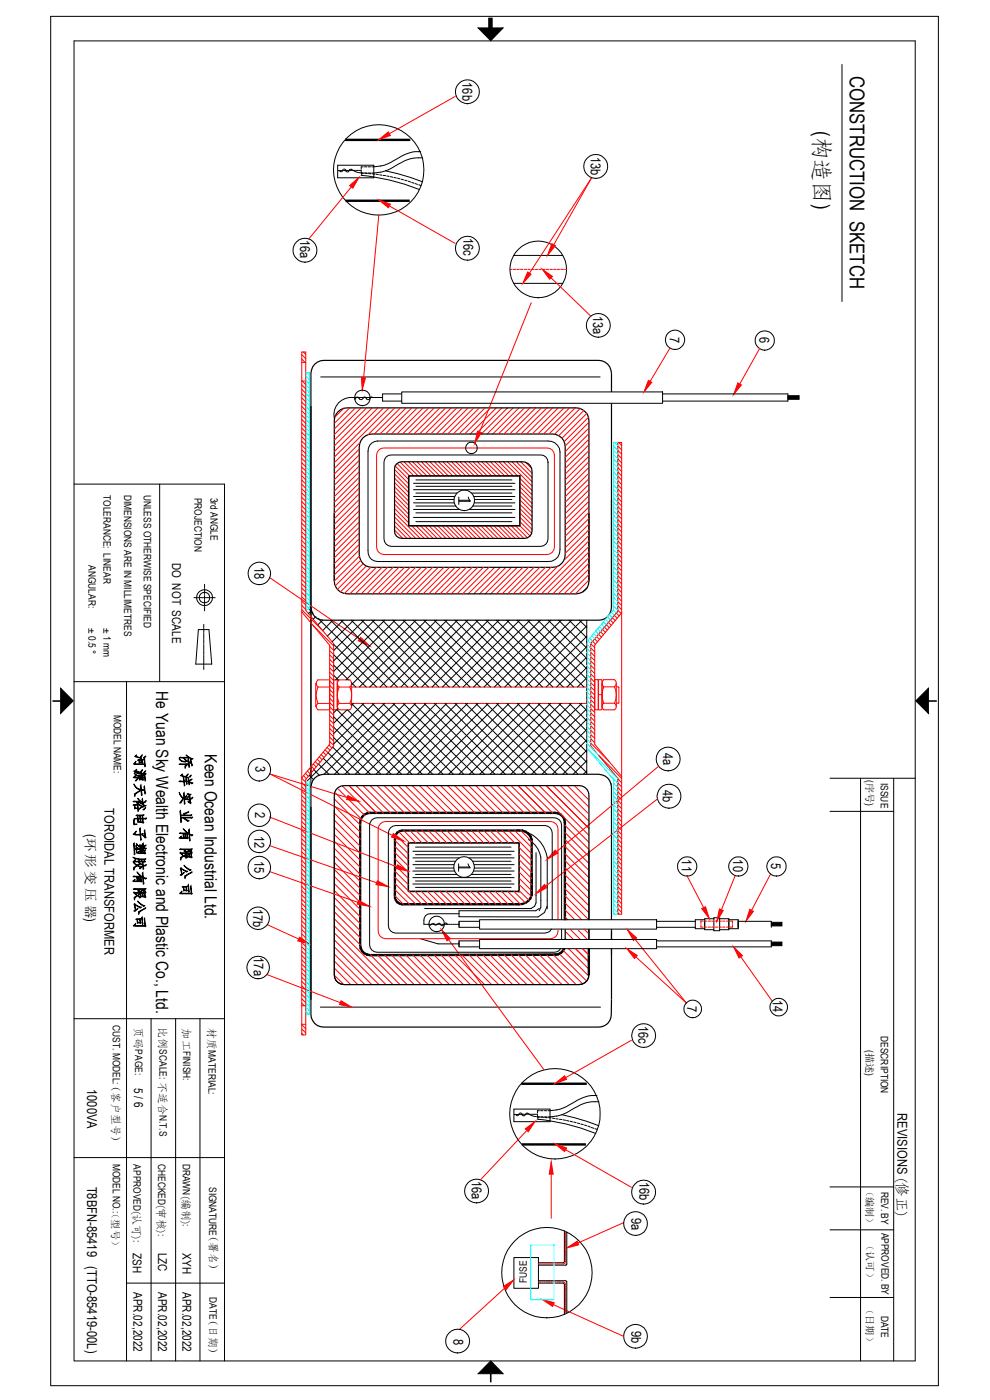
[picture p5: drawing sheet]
<svg xmlns="http://www.w3.org/2000/svg" width="210mm" height="297mm" viewBox="0 0 210 297" stroke-linecap="round" stroke-linejoin="round" font-family="sans-serif">
<defs><g id="words">
<g font-size="4.3">
<text x="180.3" y="16.1" transform="rotate(90 180.3 16.1)">CONSTRUCTION SKETCH</text>
<text x="172.9" y="27.8" transform="rotate(90 172.9 27.8)">(构造图)</text>
</g>
<g font-size="3.6">
<text x="33.1" y="146.6" transform="rotate(90 33.1 146.6)">He Yuan Sky Wealth Electronic and Plastic Co., Ltd.</text>
<text x="43.5" y="160" transform="rotate(90 43.5 160)">Keen Ocean Industrial Ltd.</text>
</g>
<g font-size="3.1">
<text x="28.7" y="159.8" transform="rotate(90 28.7 159.8)">河源天裕电子塑胶有限公司</text>
<text x="38.5" y="160" transform="rotate(90 38.5 160)">侨 洋 实 业 有 限 公 司</text>
</g>
<g font-size="2.9">
<text x="98.1" y="17.4" transform="rotate(90 98.1 17.4)">16b</text>
<text x="125.3" y="33.2" transform="rotate(90 125.3 33.2)">13b</text>
<text x="63.7" y="50.9" transform="rotate(90 63.7 50.9)">16a</text>
<text x="98.3" y="50.4" transform="rotate(90 98.3 50.4)">16c</text>
<text x="125.8" y="67" transform="rotate(90 125.8 67)">13a</text>
<text x="142.1" y="71.4" transform="rotate(90 142.1 71.4)">7</text>
<text x="161.1" y="71.6" transform="rotate(90 161.1 71.6)">6</text>
<text x="54" y="120.3" transform="rotate(90 54 120.3)">18</text>
<text x="140.7" y="159.8" transform="rotate(90 140.7 159.8)">4a</text>
<text x="54.2" y="162.4" transform="rotate(90 54.2 162.4)">3</text>
<text x="140.6" y="167.5" transform="rotate(90 140.6 167.5)">4b</text>
<text x="22.2" y="171.4" transform="rotate(90 22.2 171.4)">TOROIDAL TRANSFORMER</text>
<text x="54.1" y="172.2" transform="rotate(90 54.1 172.2)">2</text>
<text x="18.2" y="176.9" transform="rotate(90 18.2 176.9)">(环 形 变 压 器)</text>
<text x="54" y="177.3" transform="rotate(90 54 177.3)">12</text>
<text x="54" y="182.7" transform="rotate(90 54 182.7)">15</text>
<text x="144.7" y="182.3" transform="rotate(90 144.7 182.3)">11</text>
<text x="155.5" y="182.3" transform="rotate(90 155.5 182.3)">10</text>
<text x="163.6" y="183.1" transform="rotate(90 163.6 183.1)">5</text>
<text x="53.7" y="192.7" transform="rotate(90 53.7 192.7)">17b</text>
<text x="53.8" y="203.1" transform="rotate(90 53.8 203.1)">17a</text>
<text x="145.7" y="213.4" transform="rotate(90 145.7 213.4)">7</text>
<text x="164" y="212.2" transform="rotate(90 164 212.2)">14</text>
<text x="135.5" y="217.7" transform="rotate(90 135.5 217.7)">16c</text>
<text x="18.5" y="231" transform="rotate(90 18.5 231)">1000VA</text>
<text x="190.4" y="236.2" transform="rotate(90 190.4 236.2)">REVISIONS (修正)</text>
<text x="18.5" y="251.7" transform="rotate(90 18.5 251.7)">T8BFN-85419 (TTO-85419-00L)</text>
<text x="100.1" y="250.5" transform="rotate(90 100.1 250.5)">16a</text>
<text x="135.7" y="250.7" transform="rotate(90 135.7 250.7)">16b</text>
<text x="133.9" y="258.3" transform="rotate(90 133.9 258.3)">9a</text>
<text x="96.2" y="284" transform="rotate(90 96.2 284)">8</text>
<text x="133.9" y="282.3" transform="rotate(90 133.9 282.3)">9b</text>
</g>
<g font-size="2.6">
<text x="36.5" y="119.4" transform="rotate(90 36.5 119.4)">DO NOT SCALE</text>
<text x="28.5" y="230.8" transform="rotate(90 28.5 230.8)">5 / 6</text>
<text x="28.2" y="265.9" transform="rotate(90 28.2 265.9)">ZSH</text>
<text x="33.5" y="265.7" transform="rotate(90 33.5 265.7)">LZC</text>
<text x="38.7" y="265.9" transform="rotate(90 38.7 265.9)">XYH</text>
<text x="28.3" y="274.1" transform="rotate(90 28.3 274.1)">APR.02,2022</text>
<text x="33.5" y="274.1" transform="rotate(90 33.5 274.1)">APR.02,2022</text>
<text x="38.7" y="274.1" transform="rotate(90 38.7 274.1)">APR.02,2022</text>
</g>
<g font-size="2.3">
<text x="28.7" y="217.9" transform="rotate(90 28.7 217.9)">页码PAGE:</text>
<text x="33.9" y="217.9" transform="rotate(90 33.9 217.9)">比例SCALE: 不适合N.T.S</text>
<text x="38.8" y="218.2" transform="rotate(90 38.8 218.2)">加工FINISH:</text>
<text x="44.2" y="218.1" transform="rotate(90 44.2 218.1)">材质MATERIAL:</text>
<text x="44.6" y="261.1" transform="rotate(90 44.6 261.1)">（署名）</text>
</g>
<g font-size="2.2">
<text x="21.9" y="105" transform="rotate(90 21.9 105)">TOLERANCE: LINEAR</text>
<text x="26.3" y="104.9" transform="rotate(90 26.3 104.9)">DIMENSIONS ARE IN MILLIMETRES</text>
<text x="30.5" y="104.9" transform="rotate(90 30.5 104.9)">UNLESS OTHERWISE SPECIFIED</text>
<text x="41.3" y="105.6" transform="rotate(90 41.3 105.6)">PROJECTION</text>
<text x="44.6" y="105.6" transform="rotate(90 44.6 105.6)">3rd ANGLE</text>
<text x="18.8" y="119.9" transform="rotate(90 18.8 119.9)">ANGULAR:</text>
<text x="18.8" y="133.3" transform="rotate(90 18.8 133.3)">± 0.5 °</text>
<text x="21.9" y="133.3" transform="rotate(90 21.9 133.3)">± 1 mm</text>
<text x="24.1" y="151.6" transform="rotate(90 24.1 151.6)">MODEL NAME:</text>
<text x="183.7" y="165.5" transform="rotate(90 183.7 165.5)">(序号)</text>
<text x="186.9" y="166.1" transform="rotate(90 186.9 166.1)">ISSUE</text>
<text x="24" y="217.5" transform="rotate(90 24 217.5)">CUST. MODEL:（客户型号）</text>
<text x="186.8" y="219.8" transform="rotate(90 186.8 219.8)">DESCRIPTION</text>
<text x="183.7" y="222.8" transform="rotate(90 183.7 222.8)">(描述)</text>
<text x="24" y="246.8" transform="rotate(90 24 246.8)">MODEL NO.:（型号）</text>
<text x="28.3" y="247" transform="rotate(90 28.3 247)">APPROVED(认可):</text>
<text x="33.6" y="246.9" transform="rotate(90 33.6 246.9)">CHECKED(审核):</text>
<text x="38.8" y="246.9" transform="rotate(90 38.8 246.9)">DRAWN(编制):</text>
<text x="44.4" y="251.8" transform="rotate(90 44.4 251.8)">SIGNATURE</text>
<text x="183.7" y="251.7" transform="rotate(90 183.7 251.7)">（编制）</text>
<text x="186.9" y="252.8" transform="rotate(90 186.9 252.8)">REV. BY</text>
<text x="183.8" y="263.3" transform="rotate(90 183.8 263.3)">（认可）</text>
<text x="187" y="261.5" transform="rotate(90 187 261.5)">APPROVED. BY</text>
<text x="44.4" y="275.2" transform="rotate(90 44.4 275.2)">DATE（日期）</text>
<text x="111.7" y="272.2" transform="rotate(-90 111.7 272.2)">FUSE</text>
<text x="183.7" y="276.9" transform="rotate(90 183.7 276.9)">（日期）</text>
<text x="186.9" y="279.1" transform="rotate(90 186.9 279.1)">DATE</text>
</g>
</g></defs>
<g fill="none" stroke="#000" stroke-width=".21">
<path d="M10.8 3.5h188.3v290.5h-188.3zM15.7 8.7h178.4v280h-178.4zM178.6 13.7v50.3M71.6 35.1h7.7v2.6h-7.7zM71.7 36.2h.2M72 36.2l.4 .2M72.1 36.2h.2M72.3 36.2h.3M72.6 36.2h.3M72.8 35.9l-.3 .5M72.9 35.9h.3M73 36.2h.2"/>
<path d="M73.3 36v.2l.4 .3M73.5 36.2h-.2M73.6 36.2h.2M73.9 36.2h.2M74.1 36.1l-.2 .3M74.2 36.2h.2M74.4 35.9l-.3 .1M74.5 35.9l.1 .1M74.5 35.9l.2 .1M74.5 36.2h.2M74.8 36.1l.1 .1M74.8 36.2h.3"/>
<path d="M75 36.2l.2 .1M75.1 36.2h.3M75.3 36.4h.2M75.5 36.2h.1M75.6 36.5h.2M75.8 36.2h.2M75.9 36.6h.2M76.1 36.2h.2M76.2 36.6l.2 .1M76.4 36.2h.2M76.5 36.7h.1M76.6 36.2v.5"/>
<path d="M76.6 36.7h.4M76.6 36.7h.6M76.8 36.7l-.1 .5a45.9 45.9 0 0 1 12.3 3M77 35.4h-.4v.5M77.3 35.4h.5M77.3 36.7h.5M77.4 36.7l.5 .1M78.1 35.4h.5M78.1 36.7h.5M78.2 36.8l.5 .1M79 36.9l.5 .1M79.8 37h.5"/>
<path d="M80.5 37.1l.5 .1M81.3 37.2l.5 .1M81.8 36.2l5.2 1.4 2.6 1M82 37.3l.5 .1M82.8 37.5l.5 .1M83.6 37.6l.5 .2M84.3 37.8l.5 .1M85.1 38l.5 .1M85.9 38.2l.5 .2M86.6 38.4l.5 .2M87.3 38.7l.5 .2M88.1 38.9l.5 .2"/>
<path d="M88.8 39.2l.5 .2M89.2 32.2a7.2 7.2 0 0 0-5.2 1.6l-.6 .3a5.7 5.7 0 0 1-2.5 1.1l-2 .2M89.7 33.5h-1.6a6.7 6.7 0 0 0-3.6 1.3 9.5 9.5 0 0 1-3.9 1.7l-1.7 .2M109 54.2h10.4M68 80h59.3M109 60.1h10.4M75.6 84.3l-.4 .5M75.7 84.2l.7 .5M76.5 84.8h.2M77.1 84.3l-.3 .4M77.3 84.2l.4 .3M77.7 84.5l.2 .2"/>
<path d="M78 84.8h.2M78.6 84.3l-.2 .4M78.7 84.2l.5 .1M78.8 94l.6-.3 .7-.1h36.1a2.41 2.41 0 0 1 2.6 2.3v20.6a2.39 2.39 0 0 1-2.5 2.6h-36.2a2.04 2.04 0 0 1-2-2.3v-21l.3-1.3zM81.2 84.3h-7.1a3.6 3.6 0 0 0-3.2 4.4M81.9 96.9l.5-.3 .6-.1h31.7a1.52 1.52 0 0 1 1.5 1.5v16.3a1.59 1.59 0 0 1-1.5 1.6h-31.7a1.59 1.59 0 0 1-1.6-1.6v-16.3l.2-.5zM85.2 83.1h55.3v2.5h-55.3zM85.2 83.6h-4v1.5h4M140.5 83.6h26.6v1.5h-26.6M15.7 102.7h31.9v186M33.9 102.7v41.9M87.7 106.7h8.7"/>
<path d="M87.7 105.3h8.8M87.7 108.1h9.8M87.7 109.8h21.5M87.7 103.9h21.5M87.7 102.5h21.5M88.2 107.4h8.5M88.2 110.7h20.4M88.2 108.8h20.4M88.2 104.6h8.7M88.2 106h8.1M88.2 103.2h20.4M88.2 101.8h20.4"/>
<path d="M97.3 105.5v1.5M97.3 106.1h2.4M99.3 105.5l.5 .8h-2.5M99.5 108.1h9.7M100 104.6h8.6M100.3 107.4h8.3M100.5 105.3h8.7M100.6 106.7h8.6M100.7 106h7.9M41.1 126.8h.9M42.1 133.6h2.2l.6 7.3h-3.4zM42.2 126.8h.1"/>
<path d="M42.4 126.8h.8M43.2 132.5v.5M43.2 133.1v.1M43.2 133.3v.8M43.2 134.2v.2M43.2 134.5v.8M43.2 135.4v.2M43.2 135.7v.7M43.2 136.6v.1M43.2 136.8v.8M43.2 137.8v.1M43.2 138v.8"/>
<path d="M43.2 138.9v.2M43.2 139.2v.8M43.3 126.8h.1M43.4 124v.8M43.4 125v.1M43.4 125.2v.8M43.4 126.2v.1M43.4 126.4v.8M43.4 127.3v.1M43.4 127.6v.8M43.4 128.5v.1M43.4 128.7v.9"/>
<path d="M43.6 126.8h.8M44.5 126.8h.1M44.7 126.8h.9M65.6 129.2l.8 .9M66 128.9v38.1M66.1 129.5l-.7 .7M67 130.8l-.6 .6M67.4 131.1l14.7 14.7M68.5 131.5l-1.1 1M70.1 131.6l14.2 14.2M70.6 131.6l-2.1 2.2M70.8 138.9l6.9 6.9"/>
<path d="M70.8 136.7l9.1 9.1M72.3 131.6l14.2 14.2M72.8 131.6l-3.4 3.4M74.5 131.6l14.2 14.2M75 131.6l-4.6 4.5M76.7 131.6l14.2 14.2M77.2 131.6l-6.4 6.4M78.9 131.6l14.2 14.2M79.4 131.6l-8.6 8.6M81.1 131.6l14.2 14.2M81.6 131.6l-10.8 10.8M83.3 131.6l14.2 14.2"/>
<path d="M83.8 131.6l-12.6 12.6M85.5 131.6l14.2 14.2M86 131.6l-12.6 12.6M87.7 131.6l14.2 14.2M88.2 131.6l-13.6 13.6M89.9 131.6l14.2 14.2M90.4 131.6l-14.2 14.2M92.1 131.6l14.2 14.2M92.6 131.6l-14.2 14.2M94.3 131.6l14.2 14.2M94.8 131.6l-14.2 14.2M96.5 131.6l14.2 14.2"/>
<path d="M97 131.6l-14.2 14.2M98.7 131.6l14.2 14.2M99.2 131.6l-14.2 14.2M100.9 131.6l14.2 14.2M101.4 131.6l-14.2 14.2M103.1 131.6l14.2 14.2M103.6 131.6l-14.1 14.2M105.3 131.6l14.2 14.2M105.8 131.6l-14.1 14.2M107.5 131.6l14.2 14.2M108 131.6l-14.1 14.2M109.7 131.6l14.2 14.2"/>
<path d="M110.2 131.6l-14.1 14.2M111.9 131.6l12.6 12.5M112.4 131.6l-14.1 14.2M114.1 131.6l10.4 10.3M114.6 131.6l-14.1 14.2M116.3 131.6l8.2 8.1M116.8 131.6l-14.1 14.2M118.5 131.6l6 5.9M119 131.6l-14.1 14.2M120.7 131.6l3.8 3.7M121.2 131.6l-14.1 14.2M122.9 131.6l1.6 1.5"/>
<path d="M123.4 131.6l-14.1 14.2M124.5 131.6v32.7M124.5 139.4l-6.4 6.4M124.5 137.2l-8.6 8.6M124.5 135l-10.8 10.8M124.5 132.8l-13 13M124.5 124.7l-.9 .9M15.7 144.6h31.9M26.8 144.6v144.1M43.2 140.1v.1M43.2 140.3v.8M43.2 141.3v.1"/>
<path d="M43.2 141.5v.5M69.6 159.7l4.6 4.6M70.6 158.5l5.8 5.8M70.8 156.5l7.8 7.8M70.8 154.3l10 10M70.8 152.1l12.2 12.2M70.8 143.3l1 1M70.8 141.1l3.1 3.1M71.4 150.6l-.6 .6M71.5 150.6l13.7 13.7M71.5 145h.1M71.5 149.9h.1"/>
<path d="M71.7 150.3l-.2 .2M73.6 150.6l-2.8 2.8M73.7 150.6l13.7 13.7M74.5 144.9l1 .9M74.6 149.3l15 15M75 149.2l-.4 .4M76.8 149.2l15 15.1M77.2 149.2l-6.4 6.4M79 149.2l15 15.1M79.4 149.2l-8.6 8.6M81.2 149.2l15 15.1M81.6 149.2l-16.4 16.5"/>
<path d="M83.4 149.2l15 15.1M83.8 149.2l-15.1 15.1M85.6 149.2l15 15.1M86 149.2l-15 15.1M87.8 149.2l15 15.1M88.2 149.2l-15 15.1M90 149.2l15 15.1M90.4 149.2l-15 15.1M92.2 149.2l15 15.1M92.6 149.2l-15 15.1M94.4 149.2l15 15.1M94.8 149.2l-15 15.1"/>
<path d="M96.5 149.2l15.1 15.1M97 149.2l-15 15.1M98.7 149.2l15.1 15.1M99.2 149.2l-15 15.1M100.9 149.2l15.1 15.1M101.4 149.2l-15 15.1M103.1 149.2l15.1 15.1M103.6 149.2l-15 15.1M105.3 149.2l15.1 15.1M105.8 149.2l-15 15.1M107.5 149.2l15.1 15.1M108 149.2l-15 15.1"/>
<path d="M109.7 149.2l14.8 14.7M110.2 149.2l-15 15.1M111.9 149.2l12.6 12.5M112.4 149.2l-15 15.1M114.1 149.2l10.4 10.3M114.6 149.2l-15 15.1M116.3 149.2l8.2 8.1M116.8 149.2l-15 15.1M118.5 149.2l6 5.9M119 149.2l-15 15.1M120.7 149.2l3.8 3.7M121.2 149.2l-15 15.1"/>
<path d="M122.9 149.2l1.6 1.5M123.4 149.2l-15 15.1M124.5 159.2l-5.1 5.1M124.5 157l-7.3 7.3M124.5 154.8l-9.5 9.5M124.5 152.6l-11.7 11.7M124.5 150.4l-13.9 13.9M124.5 143.8l-2 2M124.5 141.6l-4.2 4.2M65.6 164.5l.9 .9M65.7 166.8l.2 .2M66.6 163.3l1.1 1.2"/>
<path d="M67.6 162.1l2.2 2.2M68.6 160.9l3.4 3.4M70.9 171.9v34.9a2.03 2.03 0 0 0 2.1 2.1h49.9a2.12 2.12 0 0 0 2-2.1M88.1 179.7h20.3M109.6 176.1a7 7 0 0 1 6.5 5.8v10.9M112.1 178.1a5.5 5.5 0 0 1 2.6 3.8v10.6l-.3 .7M124.5 163.6l-.8 .7M124.5 161.4l-2.9 2.9M129.6 166.2l.1 .2M176.1 172.1h13.5M176.1 165.1h18M182.5 165.1v123.6"/>
<path d="M189.6 165.1v123.6M87.6 182h9.8M87.6 183.4h8.7M87.6 184.8h8.8M87.6 187.5h21.5M87.6 186.2h21.5M87.6 180.6h21.5M88.1 188.3h20.3M88.1 186.9h20.3M88.1 184.1h8.2M88.1 185.5h8.8M88.1 181.3h20.3"/>
<path d="M88.1 182.7h8.5M89.2 199.1l3.7 1.1h4.5M90.2 196.1h.3M90.6 196.1h.2M91.3 196.1h-.3l.2 .2M91.4 196.1h.3M91.7 195.9l-.4 .4M91.8 196.1h.2M91.8 195.9l.4 .3M92.2 196.1h.2M92.3 196.3h.2M92.5 196.1h.3"/>
<path d="M92.9 195.9l-.2 .3M92.9 196.1h.3M93 195.9h.3l.3 .4M93.3 196.1h.3M93.7 196.3h.3M93.7 196.1h.3M94.1 196.1h.3M94.4 195.9l-.3 .4M94.5 195.8l.4 .3M94.5 196.1h.2M94.9 196.1h.3M95.3 196.1h.2"/>
<path d="M95.7 196.1h.2M96.1 196.1h.2M96.4 196.1h.3M96.8 196.1h.3M97.2 196.1h.2M97.3 183.3v1.5M97.3 183.9h2.3M97.4 193.8h-6.1a1.3 1.3 0 0 0-1.4 1.4v.9h.2M97.4 196.5h.1M97.4 195.7h.1M97.4 199.8h.1M99.3 183.3l.4 .8h-2.4"/>
<path d="M99.5 182h9.6M100 185.5h8.4M100.2 182.7h8.2M100.5 184.8h8.6M100.6 183.4h8.5M100.6 184.1h7.8M101.1 189.1l.8 .7M101.6 189.1h6.4M101.7 195.1h37.6v2h-37.6zM101.7 199.3h37.6v2h-37.6zM101.7 195.5h-4.3v1.2h4.3M101.7 199.6h-4.3v1.3h4.3"/>
<path d="M113.7 180.9v10.6l-.3 .7-.8 .5h-22.5M116.1 192.2l-.6 1.4-1.4 .9h-16.7v-1.3h16.3l.7-.5M117.1 195.1v-18.4a1.59 1.59 0 0 0-1.5-1.6h-31.7a1.59 1.59 0 0 0-1.5 1.6v19.7a1.59 1.59 0 0 0 1.5 1.6h31.7l1-.4 .4-.5M119.1 195.1v-20.1a1.59 1.59 0 0 0-1.5-1.5h-37.6a1.59 1.59 0 0 0-1.6 1.5v25.4a1.59 1.59 0 0 0 1.6 1.6h37.6l1-.3 .3-.4M119.1 197.1v2.2M119.8 189.6l.3 .2M139.3 196.7h8.2M139.3 199.6h24.3v1.3h-24.3M139.3 195.5h8.2M149.5 195.1h-2v1.9h2M151.4 194.9h-1.9v2.3h1.9M151.4 194.7h1.3v2.7h-1.3z"/>
<path d="M152.7 194.9h1.9v2.3h-1.9M154.6 195.1h2v1.9h-2M156.6 195.5h7v1.2M15.7 216.1h31.9M32 216.1v72.6M37.3 216.1v72.6M42.4 216.1v72.6M67.9 213.7h59.5M97.4 200.7h.1M124.8 204l.1 .1M124.9 203.6v.1M109 235.3h7.7v2.7h-7.7z"/>
<path d="M109.1 236.4h.2M109.3 236.4l.5 .3M109.4 236.4h.2M109.7 236.4h.2M110 236.4h.2M110.2 236.2l-.3 .4M110.3 236.1h.2M110.6 236.4h-.2M110.7 236.4h.2M110.7 236.2v.3l.5 .2M111 236.4h.2M111.3 236.4h.2"/>
<path d="M111.5 236.3l-.2 .4M111.6 236.4h.2M111.8 236.1l-.3 .1M111.9 236.2h.1M111.9 236.1l.2 .1M111.9 236.4h.2M112.1 236.3l.2 .1M112.2 236.4h.2M112.4 236.5l.2 .1M112.5 236.4h.2M112.6 236.6l.3 .1M112.9 236.4h.2"/>
<path d="M112.9 236.7l.3 .1M113.2 236.4h.2M113.2 236.8l.3 .1M113.5 236.4h.2M113.6 236.9h.1M113.8 236.4h.2v.5M113.9 236.9h.1M114 236.9h.4M114 236.9l.6 .1M114.1 236.9v.5a45.9 45.9 0 0 1 12.3 3.1M114.4 235.6h-.4v.5M114.7 235.6h.5"/>
<path d="M114.7 236.9h.5M114.8 237h.5M115.5 235.6h.5M115.5 236.9h.5M115.6 237.1h.5M116.4 237.1l.5 .1M117.1 237.2l.5 .1M117.9 237.3l.5 .1M118.7 237.4l.5 .1M119.2 236.5l5.2 1.4 2.6 .9M119.5 237.6l.5 .1M120.2 237.7l.5 .1"/>
<path d="M120.9 237.9l.6 .1M121.7 238l.5 .2M122.5 238.3l.5 .1M123.2 238.5l.5 .1M124 238.7l.5 .1M124.7 238.9l.5 .2M125.4 239.2l.5 .2M126.2 239.4l.5 .2M126.6 232.4a6.8 6.8 0 0 0-4.6 1.3l-.6 .4a8 8 0 0 1-3 1.3l-2.2 .2M127 233.7l-1.6 .1a9.8 9.8 0 0 0-4.6 1.9l-2.4 1-2.2 .2M15.7 245.6h31.9M176.1 251.8h13.5"/>
<path d="M26.8 272.2h20.8M109 266.8h5.2v6.5h-5.2zM114.2 272.2l5.4 .1 .1 6.5M114.2 271.7l6 .1v6.8M119.7 261.2l-.1 6.6-5.4 .1M120.2 261.4v7h-6M176.1 260.9h13.5M176.1 275.3h13.5"/>
<circle cx="99.1" cy="19.5" r="2.54"/>
<circle cx="80.3" cy="36" r="9.6"/>
<circle cx="126.4" cy="35.3" r="2.54"/>
<circle cx="64.7" cy="53.1" r="2.54"/>
<circle cx="99.1" cy="52.7" r="2.54"/>
<circle cx="114.2" cy="57.2" r="6"/>
<circle cx="126.9" cy="69" r="2.53"/>
<circle cx="143.2" cy="72.1" r="2.04"/>
<circle cx="162.2" cy="72.2" r="2.06"/>
<circle cx="76.9" cy="84.4" r="1.66"/>
<circle cx="100" cy="95" r="1.21"/>
<circle cx="98.5" cy="106.2" r="2.17"/>
<circle cx="43.4" cy="126.8" r="1.11"/>
<circle cx="43.4" cy="126.8" r="1.7"/>
<circle cx="55" cy="121.7" r="2.38"/>
<circle cx="55" cy="172.9" r="2.4"/>
<circle cx="55" cy="163.3" r="2.4"/>
<circle cx="55" cy="178.5" r="2.38"/>
<circle cx="141.7" cy="161" r="2.53"/>
<circle cx="141.9" cy="168.9" r="2.53"/>
<circle cx="54.7" cy="194.8" r="2.4"/>
<circle cx="55" cy="184" r="2.4"/>
<circle cx="92.6" cy="196" r="1.64"/>
<circle cx="98.4" cy="184" r="2.19"/>
<circle cx="145.8" cy="183.8" r="2.04"/>
<circle cx="156.6" cy="183.8" r="2.04"/>
<circle cx="164.7" cy="183.8" r="2.04"/>
<circle cx="54.8" cy="205.3" r="2.38"/>
<circle cx="136.5" cy="219.7" r="2.53"/>
<circle cx="146.9" cy="214" r="1.86"/>
<circle cx="165.2" cy="213.7" r="1.86"/>
<circle cx="117.7" cy="236.3" r="9.6"/>
<circle cx="101.1" cy="252.7" r="2.53"/>
<circle cx="134.8" cy="259.6" r="2.51"/>
<circle cx="136.5" cy="252.9" r="2.54"/>
<circle cx="116" cy="270" r="9.6"/>
<circle cx="97.1" cy="284.5" r="2.53"/>
<circle cx="134.8" cy="283.5" r="2.51"/>
</g>
<g fill="#000" stroke="#000" stroke-width=".21">
<path d="M101.4 5.9h5.3l-2.6 2.7zM12.9 146l2.6 2.7-2.6 2.6zM196.9 146v5.3l-2.6-2.6zM104.1 288.7l2.6 2.7h-5.3z"/>
<path d="M103.7 3.9h.7v3.5h-.7z" fill-rule="evenodd"/>
<path d="M167.1 83.9h2.4v.8h-2.4z" fill-rule="evenodd"/>
<path d="M76.3 174.5h.2v26h-.2z" fill-rule="evenodd"/>
<path d="M76.4 173.8l.2 .1-.1 .6h-.2z" fill-rule="evenodd"/>
<path d="M76.7 173.2l.2 .2-.3 .5-.2-.1z" fill-rule="evenodd"/>
<path d="M77.2 172.7l.1 .2-.4 .5-.2-.2z" fill-rule="evenodd"/>
<path d="M77.2 172.7l.6-.3 .1 .3-.6 .2z" fill-rule="evenodd"/>
<path d="M77.8 172.4l.7-.1v.3l-.6 .1z" fill-rule="evenodd"/>
<path d="M83.7 177.5l.2 .1v.5h-.2z" fill-rule="evenodd"/>
<path d="M83.7 178.1h.2v11.8h-.2z" fill-rule="evenodd"/>
<path d="M83.9 177l.2 .1-.2 .5-.2-.1z" fill-rule="evenodd"/>
<path d="M84.2 176.5l.2 .2-.3 .4-.2-.1z" fill-rule="evenodd"/>
<path d="M84.2 176.5l.5-.3 .1 .2-.4 .3z" fill-rule="evenodd"/>
<path d="M84.7 176.2l.6-.1v.2l-.5 .1z" fill-rule="evenodd"/>
<path d="M85.3 176.1h24.8v.2h-24.8z" fill-rule="evenodd"/>
<path d="M110.1 176.1h.7v.3l-.7-.1z" fill-rule="evenodd"/>
<path d="M110.8 176.1l.7 .2-.1 .3-.6-.2z" fill-rule="evenodd"/>
<path d="M111.5 176.3l.6 .4-.1 .3-.6-.4z" fill-rule="evenodd"/>
<path d="M112.1 176.7l.5 .6-.2 .2-.4-.5z" fill-rule="evenodd"/>
<path d="M112.4 177.5l.2-.2 .3 .8h-.3z" fill-rule="evenodd"/>
<path d="M78.5 172.3h39.2v.3h-39.2z" fill-rule="evenodd"/>
<path d="M117.7 172.3l.7 .1v.3l-.7-.1z" fill-rule="evenodd"/>
<path d="M118.4 172.4l.6 .3-.1 .2-.5-.2z" fill-rule="evenodd"/>
<path d="M119 172.7l.5 .5-.2 .2-.4-.5z" fill-rule="evenodd"/>
<path d="M119.3 173.4l.2-.2 .3 .6-.2 .1z" fill-rule="evenodd"/>
<path d="M119.6 173.9l.2-.1 .2 .7h-.3z" fill-rule="evenodd"/>
<path d="M83.7 189.9l.2 .1v.5h-.2z" fill-rule="evenodd"/>
<path d="M83.7 185.3h.2v4.7l-.2-.1z" fill-rule="evenodd"/>
<path d="M83.7 190.5h.2l.2 .4-.2 .2z" fill-rule="evenodd"/>
<path d="M83.9 191.1l.2-.2 .3 .4-.2 .2z" fill-rule="evenodd"/>
<path d="M84.2 191.5l.2-.2 .4 .3-.1 .2z" fill-rule="evenodd"/>
<path d="M84.8 191.6l.5 .1v.3l-.6-.2z" fill-rule="evenodd"/>
<path d="M85.3 191.7h24.8v.3h-24.8z" fill-rule="evenodd"/>
<path d="M110.1 191.7l.7-.1v.3l-.7 .1z" fill-rule="evenodd"/>
<path d="M110.8 191.6l.6-.2 .1 .2-.7 .3z" fill-rule="evenodd"/>
<path d="M111.4 191.4l.6-.3 .1 .1-.6 .4z" fill-rule="evenodd"/>
<path d="M112.4 190.5l.2 .2-.5 .5-.1-.1z" fill-rule="evenodd"/>
<path d="M112.6 185.3h.3v4.6h-.3z" fill-rule="evenodd"/>
<path d="M112.6 189.9h.3l-.3 .8-.2-.2z" fill-rule="evenodd"/>
<path d="M112.6 178.1h.3v11.8h-.3z" fill-rule="evenodd"/>
<path d="M119.7 174.5h.3v20.6h-.3z" fill-rule="evenodd"/>
<path d="M163.6 195.7h2.3v.7h-2.3z" fill-rule="evenodd"/>
<path d="M76.3 200.5h.2l.2 .6-.3 .2z" fill-rule="evenodd"/>
<path d="M76.4 201.3l.3-.2 .2 .6-.2 .1z" fill-rule="evenodd"/>
<path d="M76.7 201.8l.2-.1 .4 .4-.1 .3z" fill-rule="evenodd"/>
<path d="M77.3 202.1l.6 .3-.1 .2-.6-.2z" fill-rule="evenodd"/>
<path d="M77.9 202.4l.6 .1v.3l-.7-.2z" fill-rule="evenodd"/>
<path d="M78.5 202.5l39.3-.1v.3l-39.3 .1z" fill-rule="evenodd"/>
<path d="M117.8 202.4l.5-.1 .1 .3-.6 .1z" fill-rule="evenodd"/>
<path d="M118.3 202.3l.5-.2 .2 .2-.6 .3z" fill-rule="evenodd"/>
<path d="M118.8 202.1l.5-.4 .2 .1-.5 .5z" fill-rule="evenodd"/>
<path d="M119.5 201.2l.3 .1-.3 .5-.2-.1z" fill-rule="evenodd"/>
<path d="M124.8 201.3h.3v5.5h-.3z" fill-rule="evenodd"/>
<path d="M163.6 199.9h2.3v.7h-2.3z" fill-rule="evenodd"/>
</g>
<path d="M110.3 100.8v10.7h-23.6v-10.5h23.6M11.1 148.7h1.8M196.9 148.7h1.8M110.1 189.1h-23.5v-10.3h23.5v10.5M104.1 291.5v1.7" fill="none" stroke="#000" stroke-width=".34"/>
<g fill="none" stroke="#000" stroke-width=".25">
<path d="M66 86.1v42.8a2.67 2.67 0 0 0 2.7 2.7h58.3a2.67 2.67 0 0 0 2.7-2.7v-22.8M77 92.9l1.2-.7 .7-.1h38.3a2.67 2.67 0 0 1 2.7 2.7v22.8a2.67 2.67 0 0 1-2.7 2.8h-38.3a2.75 2.75 0 0 1-2.7-2.8v-22.8l.4-1.4zM84.1 98.4l.5-.3 .6-.1h25.6a2.03 2.03 0 0 1 2.1 2v12.6a1.59 1.59 0 0 1-1.6 1.6h-26.1a1.52 1.52 0 0 1-1.5-1.6v-13.1l.1-.6zM129.7 83.1v-3.9a2.75 2.75 0 0 0-2.7-2.7h-58.3a2.75 2.75 0 0 0-2.7 2.7v85.5M129.7 85.6v43.3M70.9 108.9v14.4a2.75 2.75 0 0 0 2.7 2.7h48.6a2.75 2.75 0 0 0 2.7-2.7v-14.4M70.9 123.3v-34.1a2.75 2.75 0 0 1 2.7-2.7h48.6a2.75 2.75 0 0 1 2.7 2.7v34.1M66 171.2v44a2.67 2.67 0 0 0 2.7 2.7h58.3a2.61 2.61 0 0 0 2.7-2.7v-13.9M119.9 197.1v2.2M124.9 180.4v14.7v-26.4a2.03 2.03 0 0 0-2-2h-49.9a2.03 2.03 0 0 0-2.1 2v38.1a2.03 2.03 0 0 0 2.1 2.1h49.9a2.03 2.03 0 0 0 2-2.1v-5.5M124.9 197.1v2.2M129.7 195.1v-28.1a2.75 2.75 0 0 0-2.7-2.7h-58.3a2.75 2.75 0 0 0-2.7 2.7v45.1"/>
<path d="M129.7 197.1v2.2"/>
</g>
<g fill="none" stroke="#f00" stroke-width=".21">
<path d="M74.5 39.7l-9 11M96.6 20.4l-14 8M80.3 45.6l-3.2 34.6M82.6 43.7l14 7.9M108.2 57.1h.4M108.8 57.1h.6M109.6 57.1h.6M110.4 57.1h.5M111.2 57.1h.5M112 57.1h.5M112.7 57.1h.6M113.5 57.1h.5"/>
<path d="M114.3 57.1h.5M115.1 57.1h.5M115.9 57.1h.5M116.6 57.1h.6M116.9 59l8.4 8.1M117.4 57.1h.5M117.5 51.9l8-14.2-13.2 20.3M118.2 57.1h.5M119 57.1h.5M119.8 57.1h.4M64 74.7h.9v54.8l5.9 7.1v21.6l-5.9 7.2v54.1h-.9zM64 76.9h.9"/>
<path d="M64 76.2l.7 .7M64 75.2l.9 .9M64.3 74.7l.6 .5M112.7 64.2l-11 27.5M142.1 73.8l-4.2 7.1M161.1 74l-4.2 7.4M64 80.8h.9M64 100l.9 .8M64 99.1l.9 .8M64 98.2l.9 .8M64 97.2l.9 .9M64 96.4l.9 .8"/>
<path d="M64 95.4l.9 .9M64 94.5l.9 .8M64 93.6l.9 .8M64 92.7l.9 .8M64 91.7l.9 .9M64 90.8l.9 .9M64 89.9l.9 .9M64 89l.9 .8M64 88.1l.9 .8M64 87.2l.9 .8M64 86.2l.9 .9M64 85.3l.9 .8"/>
<path d="M64 84.4l.9 .9M64 83.5l.9 .8M64 82.6l.9 .8M64 81.7l.9 .8M64.1 80.8l.8 .8M72.9 86.7l-1.9 1.8M74.2 86.5l-3.3 3.3M75.4 86.5l-4.5 4.5M76.2 95.3l-5.3 5.3M76.2 96.5l-5.3 5.3M76.2 97.7l-5.3 5.3M76.2 98.8l-5.3 5.4"/>
<path d="M76.3 93.9l-5.4 5.5M76.6 86.5l-5.7 5.7M77.8 86.5l-6.9 6.9M79 86.5l-8.1 8.1M80.2 86.5l-9.3 9.3M80.3 95.5l.6-.4 .5-.1h34.6a1.52 1.52 0 0 1 1.6 1.6v19.5a1.59 1.59 0 0 1-1.6 1.5h-34.6a1.59 1.59 0 0 1-1.5-1.5v-19.5l.1-.6zM81.4 86.5l-10.5 10.5M82.5 86.5l-11.6 11.7M83.7 99.6l3 3.1M83.7 86.5l-5.6 5.7M83.8 98.8l2.9 2.9M84.2 98.3l2.7 2.7"/>
<path d="M84.8 98l3 3M85 86.5l-5.6 5.6M85.7 98l3 3M86.1 86.5l-5.5 5.6M86.6 98l3 3M87.3 86.5l-5.5 5.6M87.5 98l3.1 3M88.4 98l3.1 3M88.5 86.5l-5.5 5.6M89.4 98l3 3M89.7 86.5l-5.5 5.6M90.3 98l3 3"/>
<path d="M90.9 86.5l-5.5 5.6M91.2 98l3 3M92.1 98l3 3M92.1 86.5l-5.5 5.6M93 98l3.1 3M93.3 86.5l-5.5 5.6M93.9 98l3.1 3M94.5 86.5l-5.5 5.6M94.9 98l3 3M95.7 86.5l-5.5 5.6M95.8 98l3 3M96.7 98l3 3"/>
<path d="M96.9 86.5l-5.5 5.6M97.6 98l3 3M98.1 86.5l-5.5 5.6M98.5 98l3.1 3M99.3 86.5l-5.5 5.6M99.4 98l3.1 3M100.3 98l3.1 3M100.5 86.5l-5.5 5.6M101.3 98l3 3M101.7 86.5l-5.6 5.6M102.2 98l3 3M102.9 86.5l-5.5 5.6"/>
<path d="M103.1 98l3 3M104 98l3.1 3M104.1 86.5l-5.5 5.6M104.9 98l3 3M105.3 86.5l-5.6 5.6M105.8 98l3.1 3M106.5 86.5l-5.6 5.6M106.8 98l3 3M107.7 86.5l-5.6 5.6M107.7 98l5.2 5.1M108.6 98l4.3 4.2M108.8 86.5l-5.5 5.6"/>
<path d="M109.5 98l3.4 3.3M110.1 86.5l-5.6 5.6M110.4 98l2.5 2.4M111.3 86.5l-5.6 5.6M111.5 98.1l1.2 1.2M112.4 86.5l-5.5 5.6M113.6 86.5l-5.5 5.6M114.9 86.5l-5.6 5.6M116 86.5l-5.5 5.6M117.2 86.5l-5.5 5.6M118.4 86.5l-5.5 5.6M119.6 86.5l-5.5 5.6"/>
<path d="M120.8 86.5l-5.5 5.6M122 86.5l-5.5 5.6M123.1 86.7l-5.5 5.4M123.9 87.1l-5.4 5.3M124.5 87.7l-5.3 5.3M124.8 88.5l-5.1 5.2M124.9 92l-5 5M124.9 93.2l-5 5M124.9 90.8l-5 5M124.9 89.6l-5 5M124.9 99.1l-5 5.1M124.9 98l-5 5"/>
<path d="M124.9 96.8l-5 5M124.9 95.6l-5 5M124.9 94.4l-5 5M131.1 93.9h.8v100h-.8v-28.8l-5.8-6.9v-21.7l5.8-6.8zM131.1 99.2l.8 .8M131.1 98.3l.8 .8M131.1 97.4l.8 .8M131.1 96.4l.8 .9M131.1 95.5l.8 .9M131.1 94.6l.8 .9M131.2 93.9l.7 .6M64 116.5l.9 .8"/>
<path d="M64 119.3l.9 .8M64 118.4l.9 .8M64 117.4l.9 .9M64 115.6l.9 .8M64 114.7l.9 .8M64 113.7l.9 .9M64 112.9l.9 .8M64 111.9l.9 .9M64 111l.9 .8M64 110.1l.9 .8M64 109.2l.9 .8M64 108.2l.9 .9"/>
<path d="M64 107.4l.9 .8M64 106.4l.9 .9M64 105.5l.9 .8M64 104.6l.9 .8M64 103.7l.9 .8M64 102.7l.9 .9M64 101.9l.9 .8M64 100.9l.9 .9M76.2 111.9l-5.3 5.3M76.2 113.1l-5.3 5.3M76.2 114.3l-5.3 5.3M76.2 115.5l-5.3 5.3"/>
<path d="M76.2 110.7l-5.3 5.3M76.2 109.5l-5.3 5.4M76.2 108.3l-5.3 5.3M76.2 107.1l-5.3 5.3M76.2 106l-5.3 5.3M76.2 104.7l-5.3 5.4M76.2 100.1l-5.3 5.3M76.2 101.3l-5.3 5.3M76.2 102.4l-5.3 5.3M76.2 116.7l-5.3 5.3M76.2 118l-5.3 5.3M76.3 103.4l-5.4 5.5"/>
<path d="M76.5 118.9l-5.4 5.4M77 119.6l-5.4 5.4M83.7 112.4l1.7 1.8M83.7 111.5l2.7 2.7M83.7 110.6l3.5 3.6M83.7 109.7l4.5 4.5M83.7 108.8l5.4 5.4M83.7 107.9l3 3M83.7 106.9l3 3.1M83.7 106l3 3.1M83.7 105.1l3 3.1M83.7 104.2l3 3"/>
<path d="M83.7 103.3l3 3M83.7 102.4l3 3M83.7 101.4l3 3.1M83.7 100.5l3 3.1M87.3 111.5l2.7 2.7M88.3 111.5l2.6 2.7M89.2 111.5l2.7 2.7M90.1 111.5l2.7 2.7M91 111.5l2.7 2.7M91.9 111.5l2.7 2.7M92.8 111.5l2.7 2.7M93.8 111.5l2.6 2.7"/>
<path d="M94.7 111.5l2.7 2.7M95.6 111.5l2.7 2.7M96.5 111.5l2.7 2.7M97.5 111.5l2.6 2.7M98.3 111.5l2.7 2.7M99.3 111.5l2.6 2.7M100.2 111.5l2.7 2.7M101.1 111.5l2.7 2.7M102 111.5l2.7 2.7M103 111.5l2.6 2.7M103.8 111.5l2.7 2.7M104.8 111.5l2.6 2.7"/>
<path d="M105.7 111.5l2.7 2.7M106.6 111.5l2.7 2.7M107.5 111.5l2.7 2.7M108.5 111.5l2.6 2.7M109.3 111.5l2.6 2.6M110.3 111.5l2.1 2.2M110.3 110.7l2.5 2.4M110.3 109.7l2.6 2.6M110.3 108.8l2.6 2.6M110.3 107.9l2.6 2.5M110.3 107l2.6 2.6M110.3 106l2.6 2.6"/>
<path d="M110.3 105.2l2.6 2.5M110.3 104.2l2.6 2.6M110.3 103.3l2.6 2.6M110.3 102.4l2.6 2.5M110.3 101.5l2.6 2.6M124.9 112.4l-5 5M124.9 113.6l-5 5M124.9 115.9l-10 10.1M124.9 114.7l-11.2 11.3M124.9 110l-5 5M124.9 111.2l-5 5M124.9 108.7l-5 5"/>
<path d="M124.9 107.5l-5 5.1M124.9 106.3l-5 5M124.9 105.2l-5 5M124.9 103.9l-5 5.1M124.9 102.7l-5 5.1M124.9 101.6l-5 5M124.9 100.4l-5 5M124.9 119.5l-6.5 6.5M124.9 118.3l-7.6 7.7M124.9 117.1l-8.9 8.9M131.1 119.4l.8 .8M131.1 118.4l.8 .9"/>
<path d="M131.1 117.5l.8 .9M131.1 116.6l.8 .8M131.1 115.7l.8 .8M131.1 114.8l.8 .8M131.1 113.9l.8 .8M131.1 112.9l.8 .9M131.1 112l.8 .9M131.1 111.1l.8 .9M131.1 110.2l.8 .8M131.1 109.3l.8 .8M131.1 108.4l.8 .8M131.1 107.4l.8 .9"/>
<path d="M131.1 106.5l.8 .9M131.1 105.6l.8 .9M131.1 104.7l.8 .8M131.1 103.8l.8 .8M131.1 102.9l.8 .8M131.1 101.9l.8 .9M131.1 101l.8 .9M131.1 100.1l.8 .9M57.2 122.6l19.1 13M64 129.8l5.9 7.1v21l-5.9 7.1M64 129.3l4.6 4.6M64 128.4l.9 .9"/>
<path d="M64 127.5l.9 .9M64 126.6l.9 .8M64 125.7l.9 .8M64 124.8l.9 .8M64 123.9l.9 .8M64 122.9l.9 .9M64 122l.9 .9M64 121.1l.9 .8M64 120.2l.9 .8M66.4 132.6l4.4 4.4M69.9 139.9l.9 .8M69.9 138.9l.9 .9"/>
<path d="M69.9 138l.9 .9M69.9 137.1l.9 .9M77.7 120.1l-5.5 5.5M78.7 120.4l-5.6 5.5M79.8 120.4l-5.6 5.6M81 120.4l-5.6 5.6M82.2 120.4l-5.6 5.6M83.4 120.4l-5.6 5.6M84.6 120.4l-5.6 5.6M85.8 120.4l-5.6 5.6M87 120.4l-5.6 5.6M88.2 120.4l-5.6 5.6"/>
<path d="M89.4 120.4l-5.6 5.6M90.6 120.4l-5.6 5.6M91.8 120.4l-5.7 5.6M93 120.4l-5.6 5.6M94.1 120.4l-5.5 5.6M95.4 120.4l-5.7 5.6M96.6 120.4l-5.7 5.6M97.7 120.4l-5.5 5.6M98.9 120.4l-5.6 5.6M100.2 120.4l-5.7 5.6M101.3 120.4l-5.6 5.6M102.5 120.4l-5.6 5.6"/>
<path d="M103.7 120.4l-5.6 5.6M104.9 120.4l-5.6 5.6M106.1 120.4l-5.6 5.6M107.3 120.4l-5.6 5.6M108.5 120.4l-5.6 5.6M109.7 120.4l-5.6 5.6M110.9 120.4l-5.6 5.6M112.1 120.4l-5.6 5.6M113.3 120.4l-5.6 5.6M114.5 120.4l-5.6 5.6M115.7 120.4l-5.6 5.6M116.9 120.4l-5.6 5.6"/>
<path d="M118.3 120.1l-5.8 5.9M124.9 120.7l-5.3 5.3M124.9 123.1l-2.9 2.9M124.9 121.9l-4.1 4.1M125.3 138.4l.9 .8M125.3 139.3l.9 .8M125.3 137.5l.9 .8M125.3 136.6l.9 .8M125.7 136.1l.6 .6M126.2 135.6l.5 .5M126.5 135l.7 .6M127 134.5l.6 .7"/>
<path d="M127.4 134l.6 .7M127.8 133.6l.6 .6M128.2 133.1l.6 .5M128.7 132.5l.5 .7M129.1 132l.6 .7M129.5 131.6l.6 .6M129.9 131.1l.6 .6M130.3 130.6l.6 .5M130.7 130l.7 .7M131.1 129.5l.7 .7M131.1 128.5l.8 .9M131.1 127.6l.8 .8"/>
<path d="M131.1 126.7l.8 .9M131.1 125.8l.8 .8M131.1 124.9l.8 .8M131.1 124l.8 .8M131.1 123l.8 .9M131.1 122.1l.8 .8M131.1 121.2l.8 .8M131.1 120.3l.8 .8M131.9 130l-5.7 6.9v21l5.7 6.8M67.1 145h-.1l.1 4.9M67.4 145.8a1.03 1.03 0 0 1 0-1.6h2.5v6.4h-2.5a.79 .79 0 0 1 0-1.4M67.4 145.8a4.1 4.1 0 0 0 0 3.4"/>
<path d="M67.4 145.8h2.5M67.4 149.2h2.5M68.5 159.6l.7 .6M69 159.1l.6 .6M69.4 158.6l.6 .6M69.8 158.1l.6 .6M69.9 141.7l.9 .8M69.9 152.7l.9 .8M69.9 157.3l.9 .8M69.9 156.4l.9 .8M69.9 155.4l.9 .9M69.9 154.6l.9 .8"/>
<path d="M69.9 153.6l.9 .9M69.9 151.8l.9 .8M69.9 150.9l.9 .8M69.9 149.9l.9 .9M69.9 149.1l.9 .8M69.9 148.1l.9 .9M69.9 147.2l.9 .8M69.9 146.3l.9 .8M69.9 145.4l.9 .8M69.9 144.4l.9 .9M69.9 143.6l.9 .8M69.9 142.6l.9 .9"/>
<path d="M69.9 140.8l.9 .8M70.8 144.2h.7v6.4h-.7zM71.5 145v4.9M71.9 149.2a.79 .79 0 0 0 0 1.4h2.3a.79 .79 0 0 0 0-1.4M71.9 145.8a.95 .95 0 0 1 0-1.6h2.3a.95 .95 0 0 1 0 1.6M71.9 145.8a4.1 4.1 0 0 0 0 3.4M71.9 145.8h2.3M71.9 149.2h2.3M74.2 145.8a4.1 4.1 0 0 1 0 3.4M74.6 145.8h49.9M74.6 149.2h49.9M74.6 145v4.9"/>
<path d="M125.3 149.7h.1M125.3 145.3h.1M125.3 148.5l.9 .8M125.3 146.6l.9 .9M125.3 143.9l.9 .8M125.3 140.2l.9 .9M125.3 157.6l3.9 3.9M125.3 156.7l.9 .9M125.3 155.8l.9 .8M125.3 154.9l.9 .8M125.3 154l.9 .8M125.3 153.1l.9 .8"/>
<path d="M125.3 152.1l.9 .9M125.3 151.2l.9 .9M125.3 150.3l.9 .8M125.3 149.4l.9 .8M125.3 147.6l.9 .8M125.3 145.7l.9 .9M125.3 144.8l.9 .8M125.3 143l.9 .8M125.3 142.1l.9 .8M125.3 141.1l.9 .9M126.2 144.2h.7v6.4h-.7zM126.2 149.7h.1"/>
<path d="M126.2 145.3h.1M126.9 144.2h.8v6.4h-.8zM126.9 147.4h.8M127.7 144.9v5M128.1 149.2a.89 .89 0 0 0 0 1.4h2.2a.83 .83 0 0 0 0-1.4M128.1 145.7a1.03 1.03 0 0 1 0-1.5h2.2a.95 .95 0 0 1 0 1.5M128.1 145.7a4.6 4.6 0 0 0 0 3.5M128.1 145.7h2.2M128.1 149.2h2.2M130.3 145.7a4.1 4.1 0 0 1 0 3.5M130.7 145.7l.6 .1v3.3l-.6 .1M130.7 144.9v5"/>
<path d="M57.1 173.3l27.1 10.6M57.2 179.4l22.7 7.9M64 168.8l.9 .8M64 176.1l.9 .9M64 165.1l.9 .8M64 179.8l.9 .8M64 178.9l.9 .8M64 178l.9 .8M64 177l.9 .9M64 175.2l.9 .8M64 174.3l.9 .8M64 173.4l.9 .8"/>
<path d="M64 172.5l.9 .8M64 171.5l.9 .9M64 170.6l.9 .8M64 169.7l.9 .8M64 167.9l.9 .8M64 167l.9 .8M64 166l.9 .9M64.4 164.5l.6 .7M64.8 164l.6 .7M65.2 163.6l.6 .6M65.6 163.1l.7 .6M66 162.6l.7 .6"/>
<path d="M66.5 162.1l.6 .6M66.9 161.6l.6 .6M67.3 161.1l.6 .6M67.7 160.6l.6 .6M68.1 160.1l.6 .6M70.9 169.5l5.6 5.5M70.9 171l5.5 5.5M70.9 172.5l5.5 5.5M70.9 174l5.5 5.5M70.9 175.5l5.5 5.5M70.9 177l5.5 5.5M70.9 178.5l5.5 5.5"/>
<path d="M70.9 180l5.5 5.5M71.2 168.2l5.6 5.7M71.8 167.4l5.6 5.7M72.7 166.8l5.7 5.8M73.7 169.2l-16.5-5 26.1 13M74 166.7l5.8 5.8M75.5 166.7l5.8 5.8M77 166.7l5.8 5.8M78.5 166.7l5.8 5.8M80 166.7l5.8 5.8M81.5 166.7l5.8 5.8M83 166.7l5.8 5.8"/>
<path d="M83.8 178.3l2.8 2.8M83.8 179.6l2.8 2.8M83.9 177.1l2.7 2.7M84.5 166.7l5.8 5.8M84.6 176.4l2.3 2.4M85.6 176.2l2.6 2.6M86 166.7l5.8 5.8M87 176.2l2.5 2.6M87.5 166.7l5.8 5.8M88.2 176.2l2.6 2.6M89 166.7l5.8 5.8M89.5 176.2l2.7 2.6"/>
<path d="M90.5 166.7l5.8 5.8M90.8 176.2l2.7 2.6M91.9 166.7l5.9 5.8M92.2 176.2l2.6 2.6M93.5 166.7l5.8 5.8M93.5 176.2l2.6 2.6M94.8 176.2l2.6 2.6M95 166.7l5.8 5.8M96.1 176.2l2.6 2.6M96.4 166.7l5.9 5.8M97.4 176.2l2.6 2.6M98 166.7l5.8 5.8"/>
<path d="M98.7 176.2l2.6 2.6M99.4 166.7l5.8 5.8M100 176.2l2.6 2.6M100.9 166.7l5.8 5.8M101.3 176.2l2.6 2.6M102.4 166.7l5.8 5.8M102.6 176.2l2.6 2.6M103.9 166.7l5.8 5.8M103.9 176.2l2.7 2.6M105.2 176.2l2.7 2.6M105.4 166.7l5.8 5.8M106.6 176.2l2.6 2.6"/>
<path d="M106.9 166.7l5.8 5.8M107.9 176.2l4.9 4.9M108.4 166.7l5.8 5.8M109.2 176.2l3.6 3.6M109.9 166.7l5.8 5.8M110.1 179.8l2.7 2.7M110.4 176.2l2.4 2.4M111.4 166.7l5.8 5.8M112.9 166.7l12 12M114.4 166.7l10.5 10.5M115.9 166.7l9 9M117.3 166.7l7.6 7.5"/>
<path d="M118.9 166.7l5.8 5.8M119.8 176.6l5.1 5.1M119.8 178.1l5.1 5.1M119.8 179.6l5.1 5.1M119.8 175.1l5.1 5.1M120.4 166.7l4.5 4.5M121.8 166.7l3.1 3M127 160.2l4.9 4.9M131.1 179.9l.8 .8M131.1 179l.8 .8M131.1 178.1l.8 .8M131.1 177.1l.8 .9"/>
<path d="M131.1 176.2l.8 .8M131.1 175.3l.8 .8M131.1 174.4l.8 .8M131.1 173.5l.8 .8M131.1 172.6l.8 .8M131.1 171.6l.8 .9M131.1 170.7l.8 .8M131.1 169.8l.8 .8M131.1 168.9l.8 .8M131.1 168l.8 .8M131.1 167l.8 .9M131.1 166.1l.8 .9"/>
<path d="M131.1 165.2l.8 .9M139.4 169.5l-23.7 18.5M139.7 162.6l-21.6 18.1M56.7 196.2l6.7 3M57.2 184.9l18.7 6.5M64 199.9l.9 .9M64 199.1l.9 .8M64 198.1l.9 .9M64 197.2l.9 .8M64 196.3l.9 .8M64 195.4l.9 .8M64 194.4l.9 .9"/>
<path d="M64 193.5l.9 .9M64 192.6l.9 .9M64 191.7l.9 .8M64 190.8l.9 .8M64 189.9l.9 .8M64 188.9l.9 .9M64 188l.9 .9M64 187.1l.9 .9M64 186.2l.9 .8M64 185.3l.9 .8M64 184.4l.9 .8M64 183.5l.9 .8"/>
<path d="M64 182.5l.9 .9M64 181.6l.9 .9M64 180.7l.9 .8M70.9 181.5l5.5 5.5M70.9 183l5.5 5.5M70.9 184.4l5.5 5.6M70.9 185.9l5.5 5.6M70.9 187.5l5.5 5.5M70.9 188.9l5.5 5.6M70.9 190.4l5.5 5.6M70.9 191.9l5.5 5.5M70.9 193.4l5.5 5.5"/>
<path d="M70.9 194.9l5.6 5.6M70.9 197.9l11 11M70.9 199.4l9.5 9.5M70.9 196.4l12.5 12.5M83.8 180.9l2.8 2.8M83.8 182.2l2.8 2.8M83.8 183.5l2.8 2.9M83.8 184.8l2.8 2.9M83.8 186.1l2.8 2.9M83.8 187.5l4.4 4.4M83.8 188.8l3.1 3.1M83.8 190l1.8 1.9"/>
<path d="M86.7 189.1l2.8 2.8M88.1 189.1l2.7 2.8M89.4 189.1l2.7 2.8M90.7 189.1l2.7 2.8M92 189.1l2.7 2.8M93.3 189.1l2.8 2.8M94.6 189.1l2.8 2.8M95.2 199.3l20.2 27.6M95.9 189.1l2.8 2.8M97.2 189.1l2.8 2.8M98.5 189.1l2.8 2.8M99.8 189.1l2.8 2.8"/>
<path d="M101.1 189.1l2.8 2.8M102.4 189.1l2.8 2.8M103.8 189.1l2.7 2.8M105.1 189.1l2.7 2.8M106.4 189.1l2.7 2.8M107.7 189.1l2.7 2.8M109 189.1l2.5 2.5M110.1 181.1l2.7 2.7M110.1 182.4l2.7 2.7M110.1 183.7l2.7 2.7M110.1 185l2.7 2.7M110.1 186.3l2.7 2.7"/>
<path d="M110.1 187.6l2.6 2.6M110.1 188.9l2.1 2.1M118.4 195.1v-19.2a1.59 1.59 0 0 0-1.6-1.6h-35a1.59 1.59 0 0 0-1.6 1.6v21.7a1.59 1.59 0 0 0 1.6 1.5h35a1.66 1.66 0 0 0 1.6-2M119.8 181.1l5.1 5.1M119.8 182.6l5.1 5.1M119.8 184.1l5.1 5M119.8 185.6l5.1 5.1M119.8 187.1l5.1 5.1M119.8 188.6l5.1 5M119.8 190l5.1 5.2M119.8 191.6l3.6 3.5M119.8 193l2.1 2.1"/>
<path d="M119.8 194.5l.6 .6M119.9 199.1l.2 .2M119.9 197.6l1.7 1.7M120.9 197.1l2.2 2.2M122.6 197.3l2 2M123.9 197.1l1 1M131.1 193.6l.2 .3M131.1 192.7l.8 .8M131.1 191.8l.8 .9M131.1 190.9l.8 .8M131.1 190l.8 .8M131.1 189.1l.8 .8"/>
<path d="M131.1 188.1l.8 .9M131.1 187.2l.8 .8M131.1 186.3l.8 .9M131.1 185.4l.8 .8M131.1 184.5l.8 .8M131.1 183.6l.8 .8M131.1 182.6l.8 .9M131.1 181.7l.8 .8M131.1 180.8l.8 .9M134.7 199.3l10.9 13.5M145.8 185.8l3.5 6.8M148.7 196.2v.5h.4"/>
<path d="M149.1 195.4h-.4v.5M149.4 196.7h.5M149.4 195.4h.5M150.2 196.7h.5M150.2 195.4h.5M151 196.7h.5M151 195.4h.5M151.7 196.7h.6M151.7 195.4h.6M152.5 196.7h.5M152.5 195.4h.5M153.3 196.7h.5"/>
<path d="M153.3 195.4h.5M154.1 196.7h.5M154.1 195.4h.5M154.9 195.4h.5v.5M155.4 196.2v.5h-.5M156 185.7l-3 7.3M163.4 185.4l-4 7.7M56.6 206.8l15.6 5.9M64 213.4h.9M64 217.3h.9M64 219.2l.3 .3M64 218.3l.9 .8"/>
<path d="M64 217.4l.9 .8M64 212.8l.6 .6M64 211.9l.9 .8M64 210.9l.9 .9M64 210.1l.9 .8M64 209.1l.9 .9M64 208.2l.9 .8M64 207.3l.9 .8M64 206.4l.9 .8M64 205.4l.9 .9M64 204.6l.9 .8M64 203.6l.9 .9"/>
<path d="M64 202.7l.9 .8M64 201.8l.9 .8M64 200.9l.9 .8M70.9 200.9l8 8M70.9 202.4l6.5 6.5M70.9 203.9l5 5M70.9 205.4l3.5 3.5M71 207l1.8 1.7M78.6 202.6l6.2 6.3M80.1 202.6l6.3 6.3M81.6 202.6l6.2 6.3M83.1 202.6l6.2 6.3"/>
<path d="M84.6 202.6l6.2 6.3M86.1 202.6l6.2 6.3M87.6 202.6l6.2 6.3M89.1 202.6l6.2 6.3M90.6 202.6l6.2 6.3M92.1 202.6l6.2 6.3M93.6 202.6l6.2 6.3M95 202.6l6.3 6.3M96.5 202.6l6.3 6.3M98 202.6l6.3 6.3M99.5 202.6l6.3 6.3M101 202.6l6.3 6.3"/>
<path d="M102.5 202.6l6.3 6.3M104 202.6l6.3 6.3M105.5 202.6l6.3 6.3M107 202.6l6.2 6.3M108.5 202.6l6.2 6.3M110 202.6l6.2 6.3M111.5 202.6l6.2 6.3M112.9 202.6l6.3 6.3M114.4 202.6l6.3 6.3M116 202.6l6.2 6.3M117.4 202.6l6 6M118.9 202.6l5.3 5.3"/>
<path d="M119.5 201.7l5.3 5.3M120.6 201.3l4.3 4.3M122.1 201.3l2.8 2.8M123.6 201.3l1.3 1.3M134.9 203l10.7 9.8M157.1 203l6.7 9.4M111.8 239.8l-9.9 10.5M133.9 220.7l-13.9 7.9M116.9 249.1v9.3M120 243.9l13.9 8M132.3 259.4l-9.7 4.3M107.1 273.3l-9.6 8.7"/>
<path d="M114.2 268.1h.2M114.2 271.9h.2M114.6 268.1h.2M114.6 271.9h.2M114.9 268.1h.3M114.9 271.9h.3M115.4 268.1h.2M115.4 271.9h.2M115.7 268.1h.3M115.7 271.9h.3M116.1 268.1h.3M116.1 271.9h.3"/>
<path d="M116.5 268.1h.3M116.5 271.9h.3M116.9 268.1h.2M116.9 271.9h.2M117.3 268.1h.3M117.3 271.9h.3M117.4 276.8l14.9 6.7M117.7 268.1h.2M117.7 271.9h.2M118.1 268.1h.2M118.1 271.9h.2M118.4 268.1h.3"/>
<path d="M118.4 271.9h.3M118.8 268.1h.3M118.8 271.9h.3M119.2 271.9l.4 .1M119.6 268.1h-.4M119.7 272l.2 .2M119.9 267.9l-.2 .2M119.9 272.3l.1 .3M120 267.4l-.1 .4M120 261.3v.2M120 261.6v.3M120 262v.3"/>
<path d="M120 262.4v.2M120 262.8v.2M120 263.1v.3M120 263.5v.3M120 263.9v.3M120 264.3v.3M120 264.7v.3M120 265.1v.2M120 265.5v.2M120 265.9v.2M120 266.3v.2M120 266.7v.2"/>
<path d="M120 267v.3M120 272.8v.2M120 273.1v.3M120 273.5v.3M120 273.9v.3M120 274.3v.3M120 274.7v.3M120 275.1v.2M120 275.5v.2M120 275.8v.3M120 276.2v.3M120 276.6v.3"/>
<path d="M120 277v.3M120 277.4v.3M120 277.8v.2M120 278.2v.2M120 278.6v.1"/>
</g>
<path d="M73.2 29.7h13.8M73.3 42.6h13.6M110.6 229.9h13.9M110.7 242.8h13.6" fill="none" stroke="#000" stroke-width=".51"/>
<g fill="#f00" stroke="#f00" stroke-width=".21">
<path d="M115.5 187.6l.5 .7-2.3 1.3z"/>
<path d="M117.8 180.3l.5 .7-2.3 1.3z"/>
<path d="M159 192.9l.8 .4-1.6 2.1z"/>
<path d="M117.7 229.9l2.1-1.7 .4 .8z"/>
<path d="M72.3 212.3l2.3 1.4-2.6-.6z"/>
<path d="M80.1 186.9l2.2 1.2-2.5-.4z"/>
<path d="M84.3 183.5l2.3 1.3-2.6-.5z"/>
<path d="M83.4 176.8l2.2 1.6-2.5-.8z"/>
<path d="M73.8 168.8l2.3 1.2-2.6-.4z"/>
<path d="M93.6 197.2l1.9 1.9-.7 .5z"/>
<path d="M111.4 239.5l2.1-1.6-1.4 2.2z"/>
<path d="M117.7 242.7l2.5 .8-.4 .8z"/>
<path d="M80.3 29.6l2.1-1.6 .4 .7z"/>
<path d="M76.7 80.1l.8 .1-.7 2.5z"/>
<path d="M74.2 39.4l2-1.8-1.4 2.3z"/>
<path d="M80.3 42.4l2.5 .9-.4 .8z"/>
<path d="M133.1 197.2l1.9 1.8-.6 .5z"/>
<path d="M156.5 81.2l.8 .5-1.7 2z"/>
<path d="M101.3 91.5l.8 .3-1.4 2.2z"/>
<path d="M117.1 51.7l.7 .4-1.6 2z"/>
<path d="M111.9 57.7l.7 .5-1.7 1.9z"/>
<path d="M115 57.1l2.2 1.5-.6 .6z"/>
<path d="M155.6 200.9l1.9 1.8-.7 .5z"/>
<path d="M76.1 191l2.3 1.3-2.6-.5z"/>
<path d="M133 201.3l2.2 1.4-.6 .6z"/>
<path d="M116.9 246.5l.4 2.6h-.8z"/>
<path d="M76.5 135.2l1.9 1.8-2.4-1.1z"/>
<path d="M63.5 198.8l2.2 1.5-2.5-.7z"/>
<path d="M137.5 80.7l.8 .4-1.7 2z"/>
<path d="M152.6 192.8l.8 .4-1.3 2.2z"/>
<path d="M148.8 192.7l.8-.3 .9 2.5z"/>
<path d="M115 275.7l2.6 .7-.4 .8z"/>
<path d="M120.2 264.8l2.2-1.5 .4 .8z"/>
<path d="M106.8 272.9l2.2-1.4-1.6 2.1z"/>
</g>
<g fill="none" stroke="#0ff" stroke-width=".21">
<path d="M64.9 79.1h.8v50.1h-.8M64.9 79.8l.8 .8M65.1 79.1l.6 .6M64.9 80.5v48.7M64.9 99.9l.8 .9M64.9 99l.8 .9M64.9 98.1l.8 .8M64.9 97.2l.8 .8M64.9 96.3l.8 .8M64.9 95.3l.8 .9M64.9 94.4l.8 .8M64.9 93.5l.8 .9"/>
<path d="M64.9 92.6l.8 .8M64.9 91.7l.8 .8M64.9 90.8l.8 .8M64.9 89.8l.8 .9M64.9 88.9l.8 .8M64.9 88l.8 .9M64.9 87.1l.8 .8M64.9 86.1l.8 .9M64.9 85.3l.8 .8M64.9 84.3l.8 .9M64.9 83.4l.8 .8M64.9 82.5l.8 .9"/>
<path d="M64.9 81.6l.8 .8M64.9 80.7l.8 .8M130.2 99.2l.8 .9M130.2 98.3l.8 .8M130.2 97.4l.8 .9M130.2 96.5l.8 .8M130.2 95.6l.8 .8M130.2 94.7l.8 .8M130.3 93.9l.7 .7M64.9 119.2l.8 .8M64.9 118.3l.8 .8M64.9 117.3l.8 .9"/>
<path d="M64.9 116.4l.8 .9M64.9 115.5l.8 .8M64.9 114.6l.8 .8M64.9 113.7l.8 .8M64.9 112.8l.8 .8M64.9 111.8l.8 .9M64.9 110.9l.8 .9M64.9 110l.8 .8M64.9 109.1l.8 .8M64.9 108.2l.8 .8M64.9 107.3l.8 .8M64.9 106.3l.8 .9"/>
<path d="M64.9 105.4l.8 .9M64.9 104.5l.8 .8M64.9 103.6l.8 .8M64.9 102.7l.8 .8M64.9 101.8l.8 .8M64.9 100.8l.8 .9M130.2 119.4l.8 .9M130.2 118.5l.8 .8M130.2 117.6l.8 .8M130.2 116.7l.8 .8M130.2 115.7l.8 .9M130.2 114.9l.8 .8"/>
<path d="M130.2 113.9l.8 .9M130.2 113l.8 .8M130.2 112.1l.8 .8M130.2 111.2l.8 .8M130.2 110.2l.8 .9M130.2 109.3l.8 .9M130.2 108.4l.8 .9M130.2 107.5l.8 .8M130.2 106.6l.8 .8M130.2 105.7l.8 .8M130.2 104.7l.8 .9M130.2 103.8l.8 .8"/>
<path d="M130.2 102.9l.8 .9M130.2 102l.8 .8M130.2 101.1l.8 .8M130.2 100.2l.8 .8M64.9 128.4l.8 .8M64.9 127.4l.8 .9M64.9 126.5l.8 .8M64.9 125.6l.8 .8M64.9 124.7l.8 .8M64.9 123.8l.8 .8M64.9 122.9l.8 .8M64.9 121.9l.8 .9"/>
<path d="M64.9 121l.8 .8M64.9 120.1l.8 .8M124.5 136.1l5.7-6.8v-35.4h.8v35.8l-5.7 6.8M124.5 139.4l.8 .8M124.5 138.4l.8 .9M124.5 137.5l.8 .8M124.5 136.6l.8 .9M124.7 135.9l.6 .6M125.1 135.4l.6 .6M125.3 136.5v21.7l5.7 6.9v28.8h-.8v-28.5l-5.7-6.8M125.5 134.9l.6 .6M125.9 134.4l.6 .6"/>
<path d="M126.3 133.9l.7 .6M126.7 133.4l.7 .6M127.2 132.9l.6 .6M127.6 132.4l.6 .6M128 131.9l.6 .6M128.4 131.4l.6 .6M128.9 130.9l.6 .6M129.2 130.4l.7 .6M129.7 129.9l.6 .6M130.1 129.4l.6 .6M130.2 128.6l.8 .8M130.2 127.7l.8 .8"/>
<path d="M130.2 126.7l.8 .9M130.2 125.9l.8 .8M130.2 124.9l.8 .9M130.2 124l.8 .8M130.2 123.1l.8 .8M130.2 122.2l.8 .8M130.2 121.2l.8 .9M130.2 120.4l.8 .8M124.5 157.7l2.5 2.5M124.5 156.8l.8 .8M124.5 155.9l.8 .8M124.5 154.9l.8 .9"/>
<path d="M124.5 154l.8 .9M124.5 153.1l.8 .9M124.5 152.2l.8 .8M124.5 151.3l.8 .8M124.5 150.4l.8 .8M124.5 149.4l.8 .9M124.5 148.5l.8 .9M124.5 147.6l.8 .8M124.5 146.7l.8 .8M124.5 145.8l.8 .8M124.5 144.9l.8 .8M124.5 143.9l.8 .9"/>
<path d="M124.5 143l.8 .8M124.5 142.1l.8 .9M124.5 141.2l.8 .8M124.5 140.3l.8 .8M124.5 158.7l6.5 6.5M64.9 165.7v49.5h.8v-49.5M64.9 179.7l.8 .9M64.9 178.8l.8 .8M64.9 177.9l.8 .8M64.9 177l.8 .8M64.9 176l.8 .9M64.9 175.1l.8 .8"/>
<path d="M64.9 174.2l.8 .8M64.9 173.3l.8 .8M64.9 172.4l.8 .8M64.9 171.4l.8 .9M64.9 170.5l.8 .9M64.9 169.6l.8 .8M64.9 168.7l.8 .8M64.9 167.8l.8 .8M64.9 166.9l.8 .8M64.9 165.9l.8 .9M65.4 165.7l.3 .2M129.2 164.3l1.8 1.8"/>
<path d="M130.2 180l.8 .8M130.2 179l.8 .9M130.2 178.1l.8 .8M130.2 177.2l.8 .8M130.2 176.3l.8 .8M130.2 175.3l.8 .9M130.2 174.5l.8 .8M130.2 173.5l.8 .9M130.2 172.6l.8 .8M130.2 171.7l.8 .8M130.2 170.8l.8 .8M130.2 169.8l.8 .9"/>
<path d="M130.2 169l.8 .8M130.2 168l.8 .9M130.2 167.1l.8 .8M130.2 166.2l.8 .8M64.9 199.9l.8 .8M64.9 199l.8 .8M64.9 198l.8 .9M64.9 197.1l.8 .9M64.9 196.2l.8 .9M64.9 195.3l.8 .8M64.9 194.4l.8 .8M64.9 193.5l.8 .8"/>
<path d="M64.9 192.5l.8 .9M64.9 191.6l.8 .8M64.9 190.7l.8 .9M64.9 189.8l.8 .8M64.9 188.9l.8 .8M64.9 188l.8 .8M64.9 187l.8 .9M64.9 186.1l.8 .8M64.9 185.2l.8 .9M64.9 184.3l.8 .8M64.9 183.4l.8 .8M64.9 182.5l.8 .8"/>
<path d="M64.9 181.5l.8 .9M64.9 180.6l.8 .8M130.2 193.7l.2 .2M130.2 192.8l.8 .8M130.2 191.9l.8 .8M130.2 190.9l.8 .9M130.2 190l.8 .9M130.2 189.1l.8 .8M130.2 188.2l.8 .8M130.2 187.3l.8 .8M130.2 186.4l.8 .8M130.2 185.4l.8 .9"/>
<path d="M130.2 184.5l.8 .9M130.2 183.6l.8 .8M130.2 182.7l.8 .8M130.2 181.8l.8 .8M130.2 180.8l.8 .9M64.9 214.5l.6 .7M64.9 213.6l.8 .9M64.9 212.7l.8 .9M64.9 211.8l.8 .8M64.9 210.9l.8 .8M64.9 210l.8 .8M64.9 209l.8 .9"/>
<path d="M64.9 208.1l.8 .9M64.9 207.2l.8 .9M64.9 206.3l.8 .8M64.9 205.4l.8 .8M64.9 204.5l.8 .8M64.9 203.5l.8 .9M64.9 202.6l.8 .9M64.9 201.7l.8 .9M64.9 200.8l.8 .8M112.6 264.1h4.9v11.6h-4.9z"/>
</g>
<use href="#words"/>
</svg>
